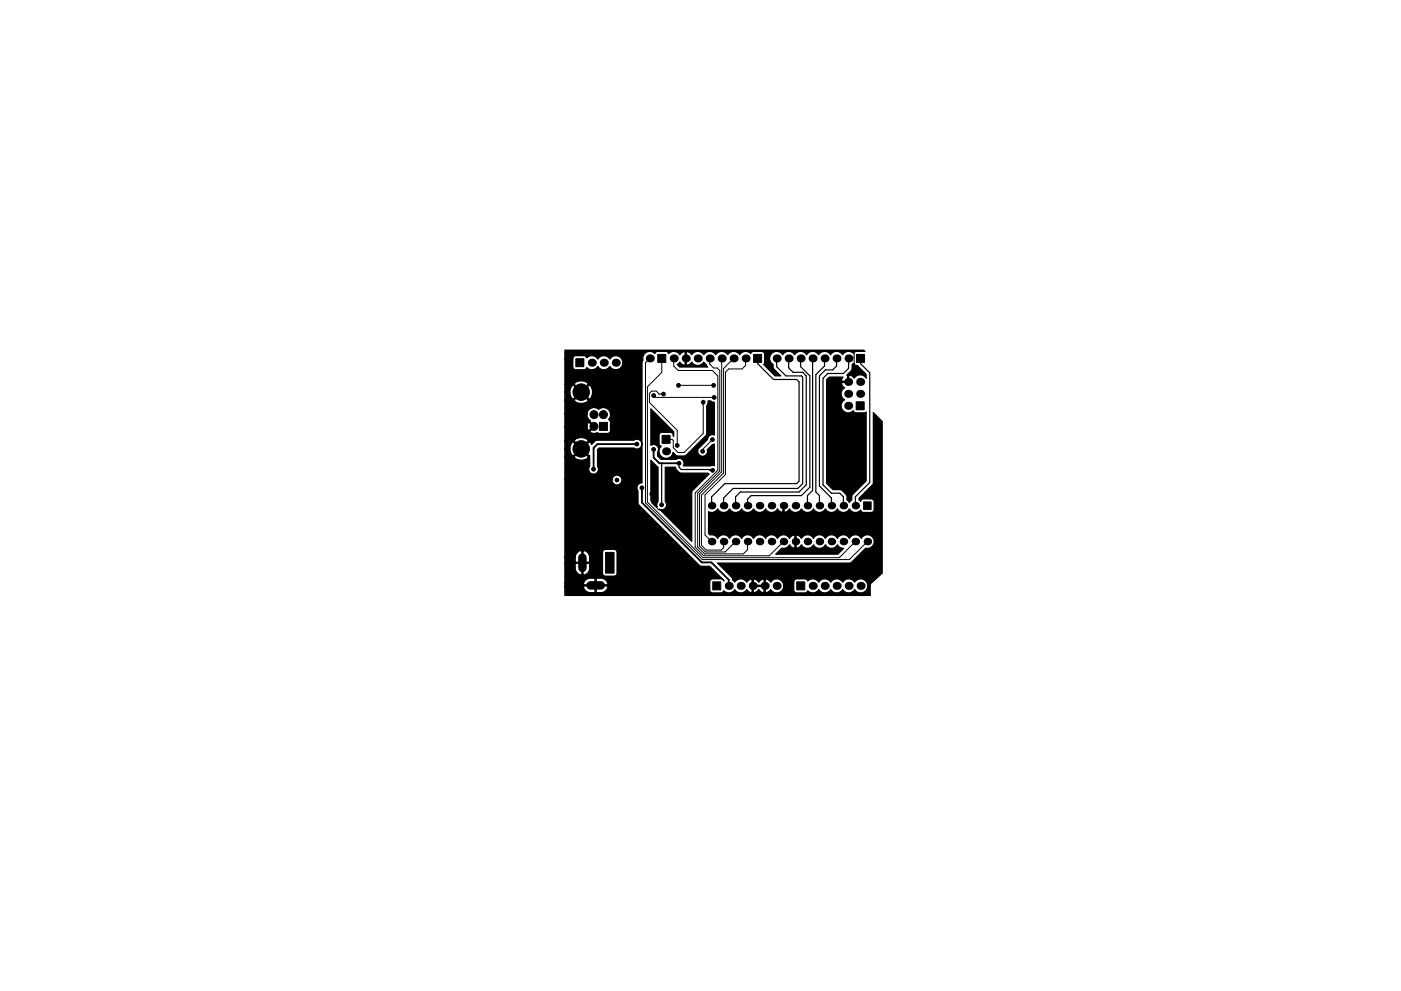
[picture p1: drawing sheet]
<svg xmlns="http://www.w3.org/2000/svg" width="297mm" height="210mm" viewBox="0 0 297 210" stroke-linecap="round" stroke-linejoin="round" font-family="sans-serif">
<g fill="#000">
<circle cx="125.5" cy="77" r=".85"/>
<circle cx="128" cy="77" r=".85"/>
<circle cx="130.6" cy="77" r=".85"/>
<circle cx="137.8" cy="76" r=".85"/>
<circle cx="142.8" cy="76" r=".85"/>
<circle cx="145.4" cy="76" r=".85"/>
<circle cx="147.9" cy="76" r=".85"/>
<circle cx="150.5" cy="76" r=".85"/>
<circle cx="153" cy="76" r=".85"/>
<circle cx="155.5" cy="76" r=".85"/>
<circle cx="158.1" cy="76" r=".85"/>
<circle cx="164.7" cy="76" r=".85"/>
<circle cx="167.2" cy="76" r=".85"/>
<circle cx="169.7" cy="76" r=".85"/>
<circle cx="172.3" cy="76" r=".85"/>
<circle cx="174.8" cy="76" r=".85"/>
<circle cx="177.4" cy="76" r=".85"/>
<circle cx="179.9" cy="76" r=".85"/>
<circle cx="141.2" cy="95.8" r=".85"/>
<circle cx="179.8" cy="86.1" r=".85"/>
<circle cx="179.8" cy="83.6" r=".85"/>
<circle cx="179.8" cy="81" r=".85"/>
<circle cx="182.4" cy="83.6" r=".85"/>
<circle cx="182.4" cy="81" r=".85"/>
<circle cx="150.9" cy="114.9" r=".8"/>
<circle cx="150.9" cy="107.3" r=".8"/>
<circle cx="153.4" cy="114.9" r=".8"/>
<circle cx="153.4" cy="107.3" r=".8"/>
<circle cx="156" cy="114.9" r=".8"/>
<circle cx="156" cy="107.3" r=".8"/>
<circle cx="158.5" cy="114.9" r=".8"/>
<circle cx="158.5" cy="107.3" r=".8"/>
<circle cx="161" cy="114.9" r=".8"/>
<circle cx="161" cy="107.3" r=".8"/>
<circle cx="163.6" cy="114.9" r=".8"/>
<circle cx="163.6" cy="107.3" r=".8"/>
<circle cx="166.1" cy="107.3" r=".8"/>
<circle cx="166.1" cy="114.9" r=".8"/>
<circle cx="168.7" cy="107.3" r=".8"/>
<circle cx="168.7" cy="114.9" r=".8"/>
<circle cx="171.2" cy="114.9" r=".8"/>
<circle cx="171.2" cy="107.3" r=".8"/>
<circle cx="173.7" cy="107.3" r=".8"/>
<circle cx="173.7" cy="114.9" r=".8"/>
<circle cx="176.3" cy="107.3" r=".8"/>
<circle cx="176.3" cy="114.9" r=".8"/>
<circle cx="178.8" cy="107.3" r=".8"/>
<circle cx="178.8" cy="114.9" r=".8"/>
<circle cx="181.4" cy="107.3" r=".8"/>
<circle cx="181.4" cy="114.9" r=".8"/>
<circle cx="183.9" cy="114.9" r=".8"/>
<circle cx="154.5" cy="124.3" r=".85"/>
<circle cx="157" cy="124.3" r=".85"/>
<circle cx="159.6" cy="124.3" r=".85"/>
<circle cx="162.1" cy="124.3" r=".85"/>
<circle cx="164.7" cy="124.3" r=".85"/>
<circle cx="172.3" cy="124.3" r=".85"/>
<circle cx="174.9" cy="124.3" r=".85"/>
<circle cx="177.4" cy="124.3" r=".85"/>
<circle cx="179.9" cy="124.3" r=".85"/>
<circle cx="182.5" cy="124.3" r=".85"/>
</g>
<g fill="#000" stroke="#000" stroke-width=".21">
<path d="M122.1 76.1h1.7v1.7h-1.7zM139.5 75.2h1.7v1.7h-1.7zM159.8 75.2h1.7v1.7h-1.7zM181.6 75.2h1.7v1.7h-1.7zM127.1 89.6h1.7v1.7h-1.7zM140.4 92.4h1.7v1.7h-1.7zM181.5 85.3h1.7v1.7h-1.7zM128.4 117.2h1.8v4.4h-1.8zM183.1 106.5h1.6v1.6h-1.6zM151.1 123.5h1.7v1.7h-1.7zM168.9 123.5h1.7v1.7h-1.7z"/>
<circle cx="181.1" cy="78.5" r=".4"/>
<circle cx="123.2" cy="95.2" r="1.75"/>
<circle cx="123.2" cy="83.2" r="1.75"/>
<circle cx="125.8" cy="99.5" r=".4"/>
<circle cx="125.9" cy="90.5" r=".85"/>
<circle cx="125.9" cy="88" r=".85"/>
<circle cx="127.9" cy="88" r=".85"/>
<circle cx="128.3" cy="96" r=".4"/>
<circle cx="134.4" cy="97.3" r=".4"/>
<circle cx="135" cy="94.2" r=".4"/>
<circle cx="135.4" cy="86.1" r=".4"/>
<circle cx="138.6" cy="83.9" r=".4"/>
<circle cx="138.6" cy="95.3" r=".4"/>
<circle cx="138.9" cy="93" r=".4"/>
<circle cx="140" cy="90.8" r=".4"/>
<circle cx="140.7" cy="83.6" r=".4"/>
<circle cx="143.6" cy="94.5" r=".4"/>
<circle cx="143.9" cy="81.8" r=".4"/>
<circle cx="144" cy="98.3" r=".4"/>
<circle cx="149" cy="95.8" r=".4"/>
<circle cx="149.1" cy="85.3" r=".4"/>
<circle cx="151.1" cy="93.3" r=".4"/>
<circle cx="151.1" cy="99.8" r=".4"/>
<circle cx="151.3" cy="81.8" r=".4"/>
<circle cx="151.4" cy="84.3" r=".4"/>
<circle cx="181.9" cy="93" r=".4"/>
<circle cx="120.6" cy="113.5" r=".4"/>
<circle cx="120.6" cy="105.4" r=".4"/>
<circle cx="120.6" cy="114.5" r=".4"/>
<circle cx="121.7" cy="113.5" r=".4"/>
<circle cx="121.7" cy="105.4" r=".4"/>
<circle cx="121.7" cy="114.5" r=".4"/>
<circle cx="124.7" cy="105.4" r=".4"/>
<circle cx="125.2" cy="101.8" r=".4"/>
<circle cx="126.7" cy="113.5" r=".4"/>
<circle cx="130.8" cy="101.8" r=".4"/>
<circle cx="132.8" cy="103.4" r=".4"/>
<circle cx="136.1" cy="103.5" r=".4"/>
<circle cx="138.2" cy="104.8" r=".4"/>
<circle cx="140.3" cy="107.1" r=".4"/>
<circle cx="141.7" cy="102.1" r=".4"/>
<circle cx="144" cy="101.3" r=".4"/>
<circle cx="172" cy="111.5" r=".4"/>
<circle cx="183.1" cy="101.3" r=".4"/>
</g>
<path d="M123.5 118.3v2.2M125.2 124.2h2.2" fill="none" stroke="#000" stroke-width="1.8"/>
<g fill="none" stroke="#000" stroke-width=".25">
<path d="M160.6 76v1.1l3.4 3.4h4.9l.5 .5v21.1l-.5 .5h-15.2l-2.8 2.8v1.9M164.7 76v1.8l1.9 2h3.3l.3 .2v22.6l-1 1h-13.8l-2 2.1v1.6M167.2 76v2l.9 1h2.1l.7 .8v23.1l-1.5 1.5h-12.4l-1 1v1.9M169.7 76v1.8l2 2v23.6l-1.8 1.8h-10.6l-.8 .7v1.4M172.3 76v28.1l-1.1 1.1v2.1M174.8 76v1.6l-1.8 1.9v24.9l.7 .8v2.1M177.4 76v1.6l-.9 .9h-1.5l-1.3 1.3v23.3l2.6 2.6v1.6M179.9 76v2.2l-1.1 1h-3.3l-1 1.1v22.6l1.8 1.7h1.8l.7 .8v1.9M182.4 76v1.1l2 2v23.3l-3 3v1.9M140 90.8l-1.1 1.1v1.1M140.4 98.3l-.1 8.8M143.4 98.3h.6v.8l.4 .5h5.9l.2 .2h.6"/>
<path d="M141.7 102.1h.1M144 101.3h-1.8l-.5 .5v3.1l1 1"/>
</g>
<g fill="none" stroke="#000" stroke-width=".21">
<path d="M137.8 76l-.9 1v29.7l12 12h31.2l3.8-3.8M140.3 76v3l-3 3.1v24.4l11.8 11.8h28.8l3.5-3.4M142.8 76v1.7l1 .9h7.2l1.2 1.2v20l-4.8 4.8v11.5l1.8 1.8h13.9l3-3M150.5 76v1.2l.8 .9h.8l.5 .5v21.3l-4.7 4.7v11.4l1.5 1.5h8.2l.9-.9v-1.7M153 76v24.1l-4.7 4.7v11.1l1.3 1.2h4.1l2.3-2.2M155.5 76l-2.1 2.2v22.2l-4.7 4.6v10.7l1 1h3.2l.5-.5v-1.3M158.1 76v1.5l-.8 .8h-2.8l-.7 .7v21.7l-4.3 4.3v8.5l1.4 1.4M181.1 74.4v4.1M138.6 83.9l.4 .4h12.4M140.7 83.6h-.9l-.7-.6h-.9l-.5 .5v1.9l5.9 5.9v3.2M143.9 81.8h7.4M149.1 85.3v6.6l-4.1 4.1h-1.2l-1.1-1v-1.5l-.2-.3h-1.3"/>
<path d="M151.1 93.3l-2.1 2v.5M141.7 102.1v3.3l.3 .3v2l-.5 .5h-1.8l-1.5-1.5v-1.9"/>
</g>
<path d="M125.9 99.5h-.1M135 94.2h-8.3l-.8 .8v4.5M138.6 95.3v1.8l1.2 1.2h4.2M136.1 103.5h.1M136.1 103.5v3.1l12.7 12.7h2l3.7 3.7v1.3" fill="none" stroke="#000" stroke-width=".38"/>
<path d="M175.8 80h2.9a.67 .67 0 0 0-.2 .9h1.2v-1.2l-.2-.1 1-1 .2-1.3 .3-.2a.76 .76 0 0 0 .8 .5l1.8 1.8v.8a1.49 1.49 0 0 0-2.5 0l-.2-.2a.81 .81 0 0 0-.9-.3v1.4h-1.5a.96 .96 0 0 0 .6 1.2 1.48 1.48 0 0 0 0 2.5 1.49 1.49 0 0 0-.4 2.2 1.49 1.49 0 0 0 2.2 .1l.5 .5h1.8l.4-.2v14.6l-2.9 3-.1 1.1-.5 .5-.5-.5-.1-1.1-.9-.9-.4-.2h-1.6l-1.3-1.4v-21.9zM119.8 74.3h63.3l.3 .3h-1.9l-.5 .4a1.5 1.5 0 0 0-2.4 .3 1.49 1.49 0 0 0-2.5 0 1.49 1.49 0 0 0-2.5 0 1.49 1.49 0 0 0-2.6 0 1.49 1.49 0 0 0-2.5 0 1.49 1.49 0 0 0-2.6 0 1.49 1.49 0 0 0-2.3-.3 1.49 1.49 0 0 0 .3 2.3l.1 .9 1.5 1.6h-1.2l-2.4-2.4 .2-.5v-1.7l-.3-.5-2.1-.1-.6 .4a1.5 1.5 0 0 0-2.3 .3 1.49 1.49 0 0 0-2.5 0 1.49 1.49 0 0 0-2.6 0 1.49 1.49 0 0 0-2.5 0 1.49 1.49 0 0 0-2.5 0l-.3-.4a.67 .67 0 0 0-.9-.2v2.7h.4l.8-.5a1.49 1.49 0 0 0 2.5-.1l.9 1.1h-6l-.5-.5 .5-.6 .3 .3a.67 .67 0 0 0 .9 .3v-2.7l-.4-.1-.8 .6a1.5 1.5 0 0 0-2.3-.2l-.3-.3-.3-.1h-1.9l-.5 .4a1.51 1.51 0 0 0-1.8-.2 1.51 1.51 0 0 0-.7 1.7l-.2 .5v25.5a1.03 1.03 0 0 0-.9 .5 1.03 1.03 0 0 0 .1 1.1v2.5l.2 .6 12.7 12.7 .4 .2h1.9l3 3.1-.1 .1-.5-.5h-1.8a.64 .64 0 0 0-.6 .7v1.8l.3 .4 2.1 .1 .6-.4a1.5 1.5 0 0 0 2.3-.3 1.49 1.49 0 0 0 2.5 0l.3 .3a.67 .67 0 0 0 .9 .2v-1.2h.2v1.2l.2 .1 .7-.3 .3-.3 .5 .5 .4 .1 .2-.1v-1.2h-2.6l.1-1.4h.2v1.2h2.3v-1.2h.3v2.6a.96 .96 0 0 0 1.1-.5 1.49 1.49 0 0 0 2.1 .5 1.49 1.49 0 0 0 .4-2.1h2.4v1.7a.64 .64 0 0 0 .6 .6h1.8l.5-.5a1.49 1.49 0 0 0 2.4-.2 1.49 1.49 0 0 0 2.5 0 1.49 1.49 0 0 0 2.6 0 1.49 1.49 0 0 0 2.5 0 1.49 1.49 0 0 0 2.2 .3 1.49 1.49 0 0 0 0-2.2 1.49 1.49 0 0 0-2.2 .3 1.49 1.49 0 0 0-2.5 0 1.49 1.49 0 0 0-2.6 0 1.49 1.49 0 0 0-2.5 0 1.49 1.49 0 0 0-2.4-.2l-.5-.5h-1.8a.64 .64 0 0 0-.6 .7h-2.4l-.2-.3a1.49 1.49 0 0 0-2.3 .3l-.3-.3a.93 .93 0 0 0-1.1-.2 .96 .96 0 0 0-1.1 .5l-.3-.3a.93 .93 0 0 0-1.1-.2 .96 .96 0 0 0-1.2 .5 1.49 1.49 0 0 0-2.5 0l-.5-.4-.2-.7-3-2.9 28.1-.1 .4-.2 2.9-2.9a1.44 1.44 0 0 0 1.8-.9 1.44 1.44 0 0 0-.8-1.8 1.44 1.44 0 0 0-1.9 .6 1.43 1.43 0 0 0-2.5 0 1.43 1.43 0 0 0-2.6 0 1.43 1.43 0 0 0-2.5 0 1.43 1.43 0 0 0-2.5 0 1.43 1.43 0 0 0-2.6 0l-.3-.4a.62 .62 0 0 0-.8-.2v2.6l.3 .1 .8-.7 .1 .1a1.44 1.44 0 0 0 2.5-.1 1.43 1.43 0 0 0 2.5 0 1.43 1.43 0 0 0 2.5 0l.5 .5 .9 .2-1.3 1.3h-13.1l1.3-1.3a1.41 1.41 0 0 0 1.6-.7l.3 .4a.62 .62 0 0 0 .8 .2v-2.6h-.3l-.8 .6-.1-.1a1.44 1.44 0 0 0-2.5 .1 1.43 1.43 0 0 0-2.5 0 1.43 1.43 0 0 0-2.5 0 1.43 1.43 0 0 0-2.6 0 1.43 1.43 0 0 0-2.5 0 1.43 1.43 0 0 0-2.6 0 1.41 1.41 0 0 0-1.6-.7l-.3-.3v-4.6a1.42 1.42 0 0 0 1.9-.6 1.43 1.43 0 0 0 2.6 0 1.43 1.43 0 0 0 2.5 0 1.43 1.43 0 0 0 2.6 0 1.43 1.43 0 0 0 2.5 0 1.43 1.43 0 0 0 2.5-.1l.4 .4a.62 .62 0 0 0 .8 .3v-1.5l.3 .1-.1 1.4h.4l.8-.7 .1 .2a1.44 1.44 0 0 0 2.4-.1 1.43 1.43 0 0 0 2.6 0 1.43 1.43 0 0 0 2.5 0 1.43 1.43 0 0 0 2.5 0 1.43 1.43 0 0 0 2.6 0 1.43 1.43 0 0 0 2.4 .2l.1 .3 .4 .2 2.1-.1 .2-.4v-1.7a.64 .64 0 0 0-.6-.7l-1.7 .1-.4 .1-.1 .4-.4-.3v-.4l2.8-2.8 .3-.4v-15l1.8 1.9v32.2l-2.5 2.3v2.4h-64.7v-1.7h3.9l.5 .8a2.32 2.32 0 0 0 2 .3v-1.4h.2v1.4h1.4l.8-.5a.63 .63 0 0 0 .2-.9h-5l-.1 .3h-3.9v-.8h3.9l.1 .3h2.4v-1.4h.2v1.4h2.4l.1-.4-.6-.7a2.58 2.58 0 0 0-2.1-.3 2.17 2.17 0 0 0-2.2 .5l-.3 .6h-3.9v-4.3h2.2a2.17 2.17 0 0 0 .5 2.2 .63 .63 0 0 0 .9 .2v-2.4h.2v2.4l.4 .1 .7-.5a2.32 2.32 0 0 0 .3-2h-5.2v-1.3h2.2v1.1h1.4v-2.4h.2v2.4h1.4a2.32 2.32 0 0 0-.3-2l-.1-.1h3.1l.1 4.6 .5 .4h1.9a.64 .64 0 0 0 .6-.6v-4.6l-.5-.4h-1.9a.64 .64 0 0 0-.7 .6l-3.2-.1a.92 .92 0 0 0-1.1-.2 1.09 1.09 0 0 0-1.4 1v.3h-2.2v-16.5h10a1.04 1.04 0 0 0 1.4 1.1 1.04 1.04 0 0 0 .3-1.7 1.04 1.04 0 0 0-1.7 .4v.2h-10v-4.8h1.9a1.89 1.89 0 0 0 3 0l-1.5-1.5-1.5 1.5h-1.9v-1.6h1l.2 .9 .2 .3 .4 .2 1.5-1.5h.3l1.5 1.5h.1v2.2a1.04 1.04 0 0 0 .1 1.4 1.04 1.04 0 0 0 1.4 0 1.04 1.04 0 0 0 .2-1.4v-3.5l.3-.3h7.5a1.04 1.04 0 0 0 1.6-1 1.04 1.04 0 0 0-1.7-.7h-7.9l-1.1 .9-.2-.4-.3-.2-1.5 1.5h-.3l-1.5-1.5a1.58 1.58 0 0 0-.8 1.6h-1v-1.7h1.9l1.5 1.5 1.5-1.5-.2-.4a2.4 2.4 0 0 0-2.6 0l-.2 .4h-1.9v-3.1h4.6a.67 .67 0 0 0 .5 .8l.9-.8-.9-.9a.82 .82 0 0 0-.5 .9h-4.6v-2.7h4.7v.6l.7 .8-.1 .2 1 1.1-1 1a1.11 1.11 0 0 0 1.5 .3l.5 .2h1.7l.4-.2 .2-.5v-1.7l-.1-.3-.3-.3 .1-.1a1.53 1.53 0 0 0-.2-2 1.53 1.53 0 0 0-2-.1 1.49 1.49 0 0 0-2.4 1h-4.7v-2.9h1.9l.2 .3a2.4 2.4 0 0 0 2.6 0l.2-.3-1.5-1.5-1.5 1.5h-1.9v-1.7h1a1.52 1.52 0 0 0 .8 1.5l1.5-1.5h.3l1.5 1.5 .3-.2a2.4 2.4 0 0 0 0-2.6l-.3-.2-1.5 1.5h-.3l-1.5-1.5a1.58 1.58 0 0 0-.8 1.5h-1v-1.7h1.9l1.5 1.5 1.5-1.5-.2-.3a2.4 2.4 0 0 0-2.6 0l-.2 .3h-1.9v-5.4h1.6l.1 1.8 .3 .5h2.1l.5-.4a1.5 1.5 0 0 0 2.3-.3 1.49 1.49 0 0 0 2.6 0 1.49 1.49 0 0 0 2.2 .4 1.49 1.49 0 0 0 0-2.3 1.49 1.49 0 0 0-2.2 .4 1.49 1.49 0 0 0-2.6 0 1.49 1.49 0 0 0-2.3-.3l-.5-.4h-1.8a.64 .64 0 0 0-.7 .6h-1.6zM138 97.7l1.5 1.4v7.3l-.3 .6 .2 .6-1.4-1.4zM141 99.1h2.2l.2 .6 .9 .7h5.7l.4 .1-3.5 3.5-.2 .4v10.5l-6.9-6.9a1.04 1.04 0 0 0 1.3-.3 1.04 1.04 0 0 0-.1-1.3zM138 86.7l4.8 4.9v1l-.1-.1a.66 .66 0 0 0-.6-.8h-1.7a.64 .64 0 0 0-.7 .7v1.8l.5 .5a1.49 1.49 0 0 0 .3 2.4 1.49 1.49 0 0 0 2.2-1.1l.9 .7h1.7l4.4-4.3 .1-.5v-5.8l.3-.5v-.5h.6l.8 .3v6.9a1.03 1.03 0 0 0-1.5 1l-1.5 1.5a1.05 1.05 0 0 0-.5 1.4 1.05 1.05 0 0 0 1.3 .5 1.05 1.05 0 0 0 .6-1.3l1.2-1.1 .4-.1v4.6l-6.6 .1a1.04 1.04 0 0 0-.2-1.4 1.04 1.04 0 0 0-1.3 0h-3.3l-.7-.8v-.7a1.04 1.04 0 0 0-.1-1.4 1.04 1.04 0 0 0-1.3-.1z" fill="#000" stroke="#000" stroke-width=".25"/>
</svg>
